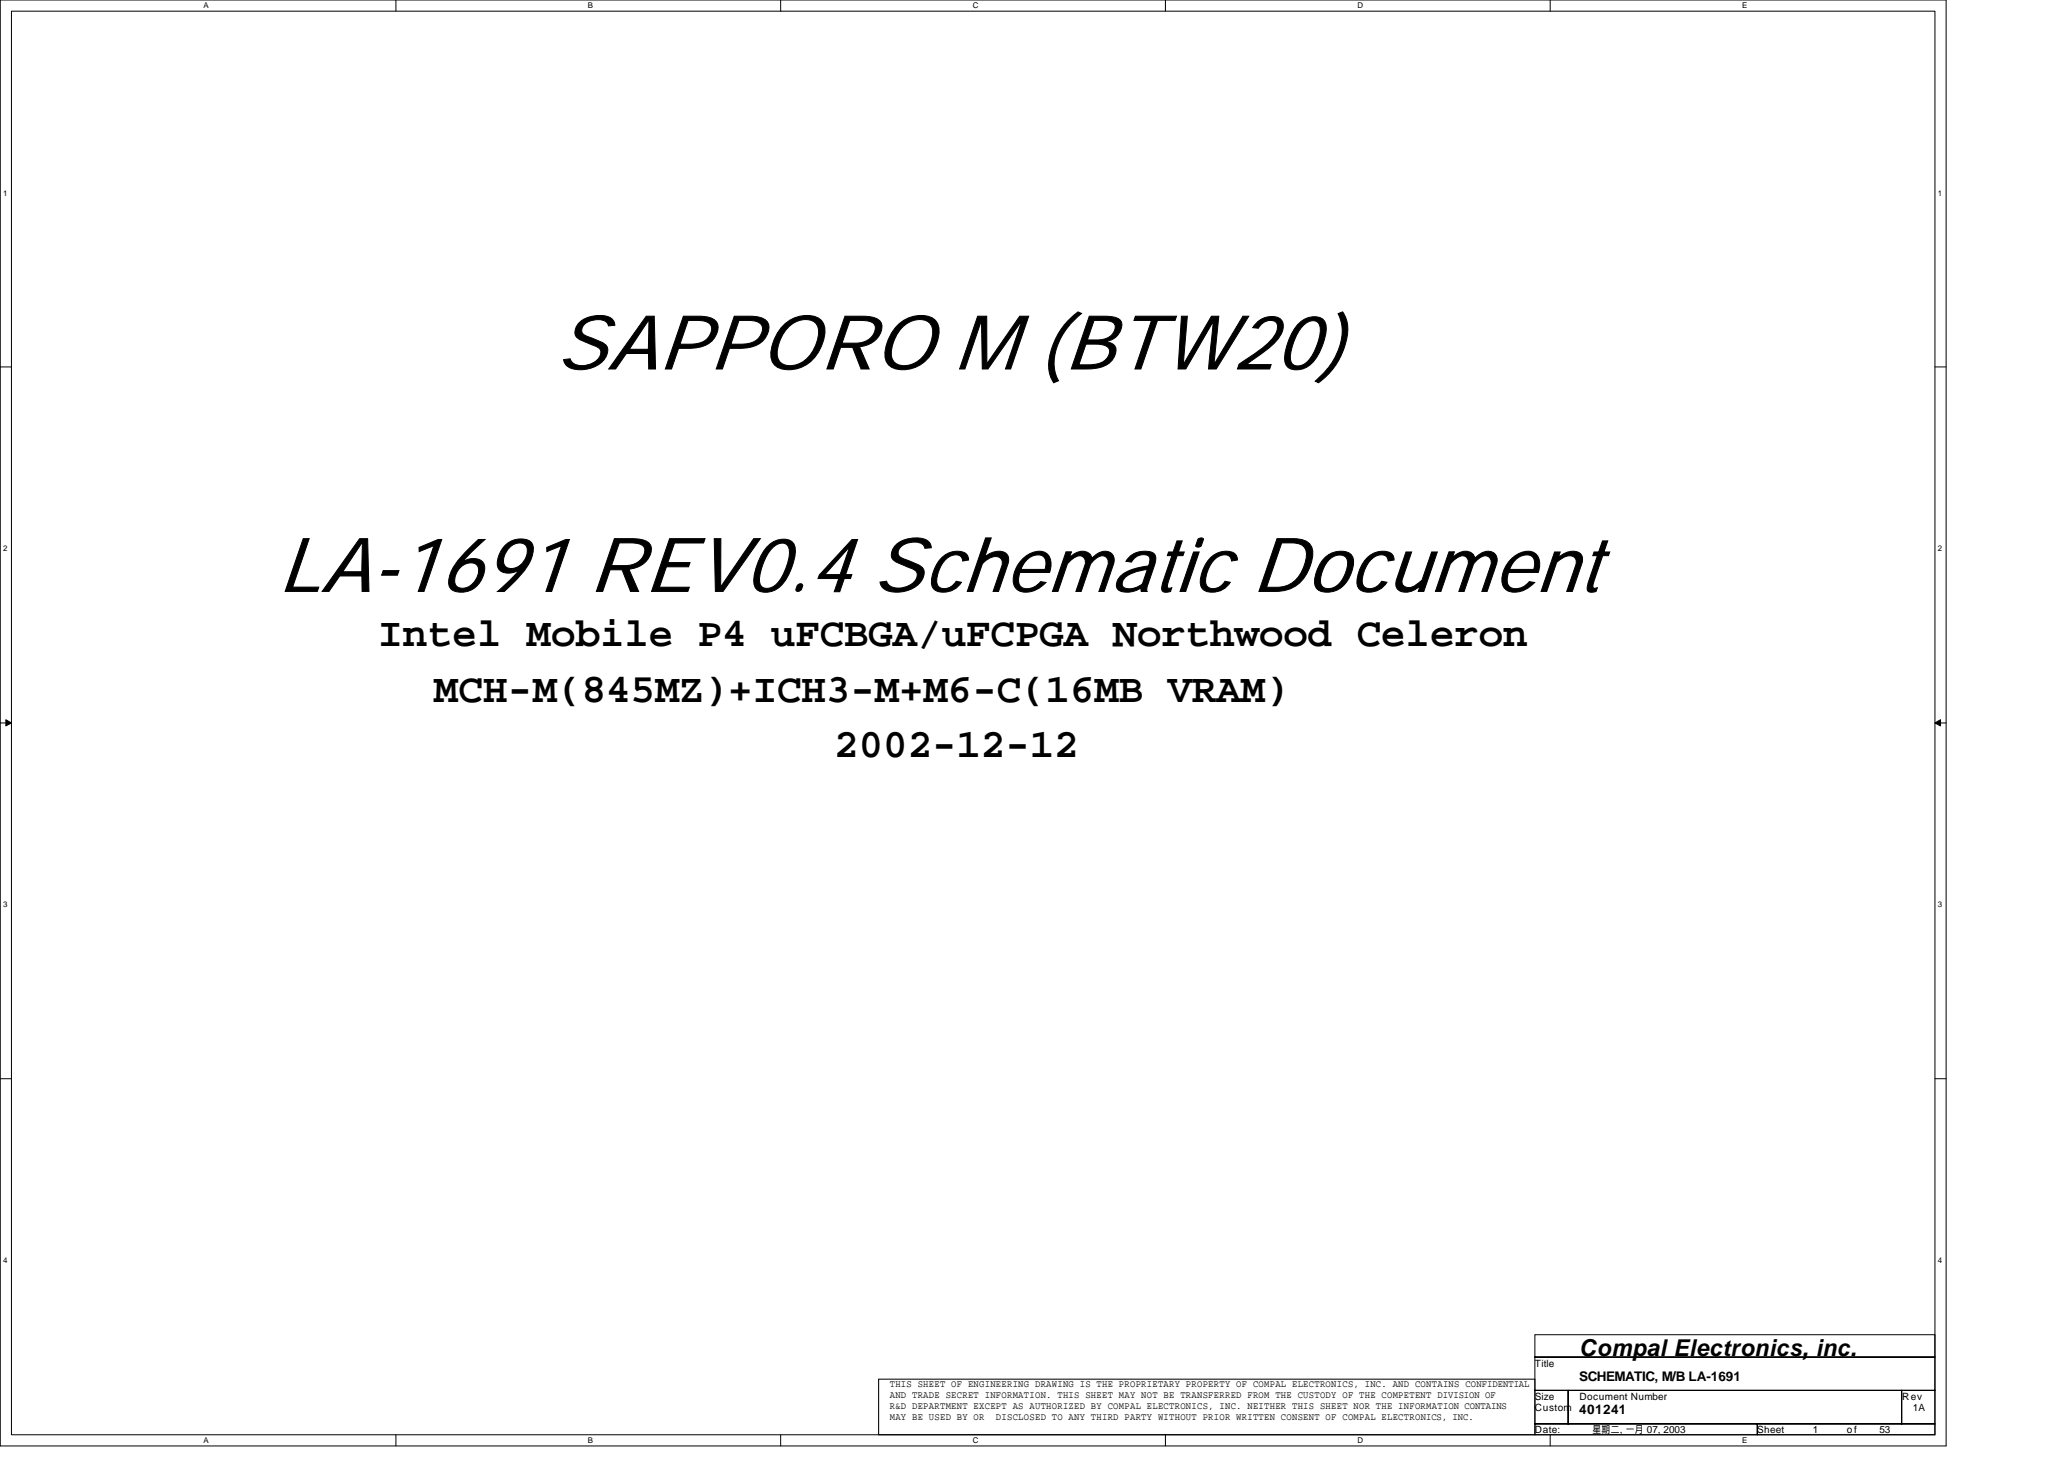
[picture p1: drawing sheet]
<svg xmlns="http://www.w3.org/2000/svg" width="297mm" height="210mm" viewBox="0 0 297 210" stroke-linecap="round" stroke-linejoin="round" font-family="sans-serif">
<defs><g id="words">
<g font-size="11.3">
<text x="80.1" y="53.1">SAPPORO M (BTW20)</text>
<text x="40" y="85.1">LA-1691 REV0.4 Schematic Document</text>
</g>
<g font-size="5.9">
<text x="54.4" y="93">Intel Mobile P4 uFCBGA/uFCPGA Northwood Celeron</text>
<text x="62.4" y="101">MCH-M(845MZ)+ICH3-M+M6-C(16MB VRAM)</text>
<text x="120.1" y="109">2002-12-12</text>
</g>
<text font-size="3.3" x="227.3" y="195.1">Compal Electronics, inc.</text>
<g font-size="1.9">
<text x="227.3" y="203.4">401241</text>
<text x="227.3" y="198.6">SCHEMATIC, M/B LA-1691</text>
</g>
<g font-size="1.4">
<text x="220.9" y="196.6">Title</text>
<text x="128.1" y="199.6">THIS SHEET OF ENGINEERING DRAWING IS THE PROPRIETARY PROPERTY OF COMPAL ELECTRONICS, INC. AND CONTAINS CONFIDENTIAL</text>
<text x="128.1" y="201.2">AND TRADE SECRET INFORMATION. THIS SHEET MAY NOT BE TRANSFERRED FROM THE CUSTODY OF THE COMPETENT DIVISION OF</text>
<text x="128.1" y="202.7">R&amp;D DEPARTMENT EXCEPT AS AUTHORIZED BY COMPAL ELECTRONICS, INC. NEITHER THIS SHEET NOR THE INFORMATION CONTAINS</text>
<text x="220.9" y="201.4">Size</text>
<text x="220.9" y="203">Custom</text>
<text x="227.3" y="201.4">Document Number</text>
<text x="273.8" y="201.4">Rev</text>
<text x="275.3" y="203">1A</text>
<text x="128.1" y="204.3">MAY BE USED BY OR</text>
<text x="143.3" y="204.3">DISCLOSED TO ANY THIRD PARTY WITHOUT PRIOR WRITTEN CONSENT OF COMPAL ELECTRONICS, INC.</text>
<text x="220.9" y="206.2">Date:</text>
<text x="229.2" y="206.2">星期二 一月 07, 2003</text>
<text x="233.1" y="206.2">,</text>
<text x="252.9" y="206.2">Sheet</text>
<text x="260.9" y="206.2">1</text>
<text x="265.8" y="206.2">of</text>
<text x="270.5" y="206.2">53</text>
</g>
<g font-size="1.1">
<text x="29.3" y="1.1">A</text>
<text x="84.6" y="1.1">B</text>
<text x="140" y="1.1">C</text>
<text x="195.4" y="1.1">D</text>
<text x="250.7" y="1.1">E</text>
<text x=".5" y="28.2">1</text>
<text x="278.9" y="28.2">1</text>
<text x=".5" y="79.3">2</text>
<text x="278.9" y="79.3">2</text>
<text x=".5" y="130.6">3</text>
<text x="278.9" y="130.6">3</text>
<text x=".5" y="181.7">4</text>
<text x="278.9" y="181.7">4</text>
<text x="29.3" y="207.6">A</text>
<text x="84.6" y="207.6">B</text>
<text x="140" y="207.6">C</text>
<text x="195.4" y="207.6">D</text>
<text x="250.7" y="207.6">E</text>
</g>
</g></defs>
<path d="M0 0h280.1v208h-280.1zM1.6 1.6h276.9v204.8h-276.9z" fill="none" stroke="#000" stroke-width=".14"/>
<g fill="#fff">
<path d="M29.3 .2h.7v1.2h-.7z"/>
<path d="M29.3 206.6h.7v1.2h-.7z"/>
</g>
<path d="M57 0v1.6M57 206.4v1.6" fill="none" stroke="#000" stroke-width=".14"/>
<g fill="#fff">
<path d="M84.6 .2h.7v1.2h-.7z"/>
<path d="M84.6 206.6h.7v1.2h-.7z"/>
</g>
<path d="M112.3 0v1.6M112.3 206.4v1.6" fill="none" stroke="#000" stroke-width=".14"/>
<g fill="#fff">
<path d="M140 .2h.8v1.2h-.8z"/>
<path d="M140 206.6h.8v1.2h-.8z"/>
</g>
<path d="M167.7 0v1.6M167.7 206.4v1.6" fill="none" stroke="#000" stroke-width=".14"/>
<g fill="#fff">
<path d="M195.4 .2h.7v1.2h-.7z"/>
<path d="M195.4 206.6h.7v1.2h-.7z"/>
</g>
<path d="M223.1 0v1.6M223.1 206.4v1.6" fill="none" stroke="#000" stroke-width=".14"/>
<g fill="#fff">
<path d="M250.7 .2h.8v1.2h-.8z"/>
<path d="M250.7 206.6h.8v1.2h-.8z"/>
<path d="M.5 27.2h.6v1.2h-.6z"/>
<path d="M278.9 27.2h.6v1.2h-.6z"/>
<path d="M.5 78.4h.6v1.1h-.6z"/>
<path d="M278.9 78.4h.6v1.1h-.6z"/>
</g>
<path d="M0 52.8h1.6M278.5 52.8h1.6" fill="none" stroke="#000" stroke-width=".14"/>
<g fill="#fff">
<path d="M.5 129.6h.6v1.2h-.6z"/>
<path d="M278.9 129.6h.6v1.2h-.6z"/>
</g>
<path d="M0 104h1.6M278.5 104h1.6" fill="none" stroke="#000" stroke-width=".14"/>
<path d="M.8 103.5l.8 .5-.8 .4zM278.5 104l.8-.5v.9z" fill="#000" stroke="#000" stroke-width=".14"/>
<g fill="#fff">
<path d="M.5 180.8h.6v1.1h-.6z"/>
<path d="M278.9 180.8h.6v1.1h-.6z"/>
</g>
<path d="M0 155.2h1.6M278.5 155.2h1.6M126.4 198.4h94.5v8h-94.5zM220.9 192h57.6v3.2h-57.6zM220.9 195.2h57.6v4.8h-57.6zM220.9 200h4.8v4.9h-4.8zM220.9 204.9h32v1.5h-32zM225.7 200h48v4.9h-48zM252.9 204.9h25.6v1.5h-25.6zM273.7 200h4.8v4.9h-4.8z" fill="none" stroke="#000" stroke-width=".14"/>
<use href="#words"/>
</svg>
